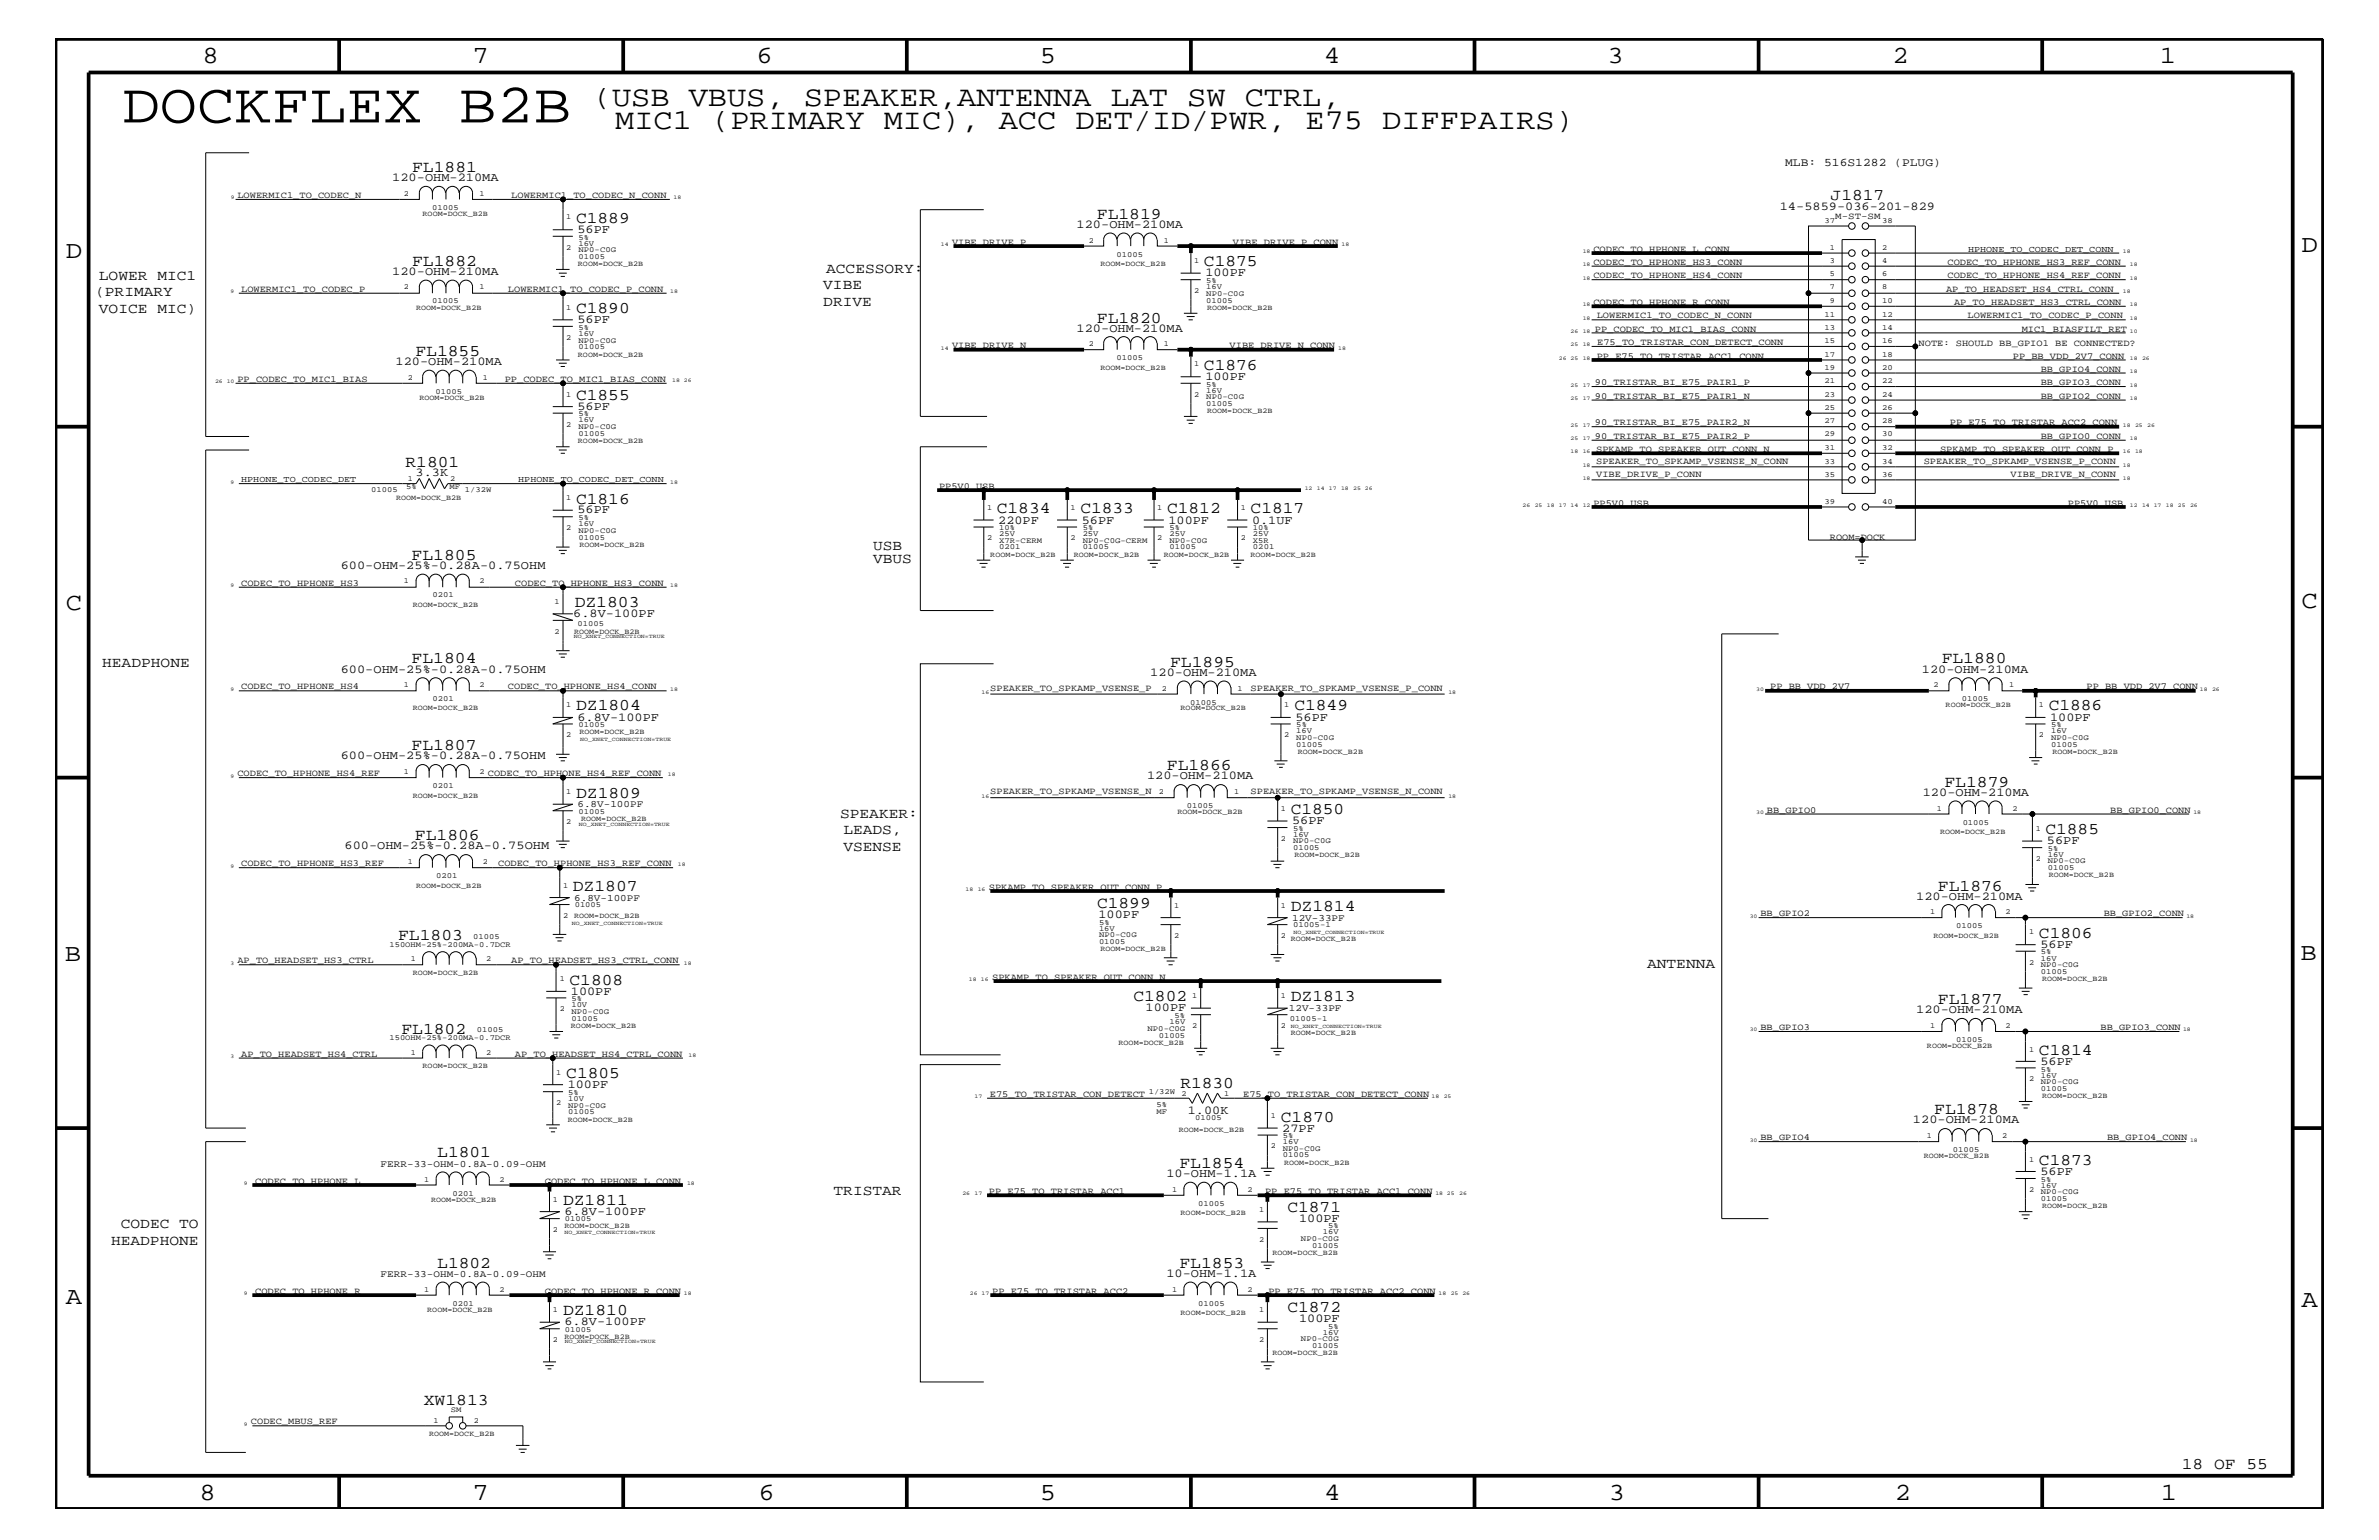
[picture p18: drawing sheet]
<svg xmlns="http://www.w3.org/2000/svg" width="432mm" height="279mm" viewBox="0 0 432 279" stroke-linecap="round" stroke-linejoin="round" font-family="sans-serif">
<defs><g id="words">
<text font-size="10.2" x="22.2" y="22.2">DOCKFLEX B2B</text>
<g font-size="5.2">
<text x="107.6" y="19.2">(USB VBUS, SPEAKER,ANTENNA LAT SW CTRL,</text>
<text x="111.7" y="23.5">MIC1 (PRIMARY MIC), ACC DET/ID/PWR, E75 DIFFPAIRS)</text>
</g>
<g font-size="4.5">
<text x="36.7" y="11.5">8</text>
<text x="85.8" y="11.5">7</text>
<text x="137.3" y="11.5">6</text>
<text x="188.7" y="11.5">5</text>
<text x="240.3" y="11.5">4</text>
<text x="291.8" y="11.5">3</text>
<text x="343.5" y="11.5">2</text>
<text x="392" y="11.5">1</text>
<text x="11.9" y="46.8">D</text>
<text x="417.7" y="45.7">D</text>
<text x="11.9" y="110.6">C</text>
<text x="417.7" y="110.3">C</text>
<text x="11.8" y="174.3">B</text>
<text x="417.6" y="174.2">B</text>
<text x="11.9" y="236.7">A</text>
<text x="417.7" y="237.1">A</text>
<text x="36.2" y="272.1">8</text>
<text x="85.8" y="272.1">7</text>
<text x="137.7" y="272.1">6</text>
<text x="188.7" y="272.1">5</text>
<text x="240.4" y="272.1">4</text>
<text x="292" y="272.1">3</text>
<text x="343.9" y="272.1">2</text>
<text x="392.2" y="272.1">1</text>
</g>
<g font-size="3">
<text x="74.8" y="31.2">FL1881</text>
<text x="104.6" y="40.4">C1889</text>
<text x="199.1" y="39.7">FL1819</text>
<text x="332.3" y="36.4">J1817</text>
<text x="74.8" y="48.2">FL1882</text>
<text x="218.5" y="48.3">C1875</text>
<text x="104.6" y="56.8">C1890</text>
<text x="199.1" y="58.5">FL1820</text>
<text x="75.4" y="64.5">FL1855</text>
<text x="218.5" y="67.1">C1876</text>
<text x="104.6" y="72.6">C1855</text>
<text x="73.6" y="84.7">R1801</text>
<text x="104.6" y="91.4">C1816</text>
<text x="180.9" y="93.2">C1834</text>
<text x="196.1" y="93.2">C1833</text>
<text x="211.8" y="93.2">C1812</text>
<text x="227" y="93.2">C1817</text>
<text x="74.7" y="101.5">FL1805</text>
<text x="104.3" y="110.2">DZ1803</text>
<text x="74.7" y="120.3">FL1804</text>
<text x="212.4" y="120.9">FL1895</text>
<text x="352.4" y="120.3">FL1880</text>
<text x="104.6" y="128.9">DZ1804</text>
<text x="235" y="128.9">C1849</text>
<text x="371.9" y="128.9">C1886</text>
<text x="74.7" y="136.1">FL1807</text>
<text x="211.8" y="139.7">FL1866</text>
<text x="352.9" y="142.8">FL1879</text>
<text x="104.6" y="144.7">DZ1809</text>
<text x="234.3" y="147.7">C1850</text>
<text x="75.3" y="152.4">FL1806</text>
<text x="371.3" y="151.3">C1885</text>
<text x="104" y="161.7">DZ1807</text>
<text x="351.7" y="161.6">FL1876</text>
<text x="199.1" y="164.7">C1899</text>
<text x="234.3" y="165.3">DZ1814</text>
<text x="72.3" y="170.6">FL1803</text>
<text x="370.1" y="170.1">C1806</text>
<text x="103.4" y="178.7">C1808</text>
<text x="205.7" y="181.6">C1802</text>
<text x="234.3" y="181.6">DZ1813</text>
<text x="351.7" y="182.1">FL1877</text>
<text x="72.9" y="187.6">FL1802</text>
<text x="370.1" y="191.4">C1814</text>
<text x="102.8" y="195.6">C1805</text>
<text x="214.2" y="197.4">R1830</text>
<text x="232.5" y="203.5">C1870</text>
<text x="351.1" y="202.1">FL1878</text>
<text x="79.4" y="210">L1801</text>
<text x="214.1" y="211.9">FL1854</text>
<text x="370.1" y="211.4">C1873</text>
<text x="102.2" y="218.6">DZ1811</text>
<text x="233.7" y="219.8">C1871</text>
<text x="79.4" y="230.1">L1802</text>
<text x="214.1" y="230.1">FL1853</text>
<text x="102.2" y="238.6">DZ1810</text>
<text x="233.7" y="238">C1872</text>
<text x="76.9" y="254.9">XW1813</text>
<text x="396" y="266.5">18 OF 55</text>
</g>
<g font-size="2.6">
<text x="17.3" y="53.8">(PRIMARY</text>
<text x="17.9" y="50.7">LOWER MIC1</text>
<text x="149.4" y="52.5">VIBE</text>
<text x="149.9" y="49.6">ACCESSORY:</text>
<text x="17.9" y="56.8">VOICE MIC)</text>
<text x="149.4" y="55.6">DRIVE</text>
<text x="158.5" y="99.9">USB</text>
<text x="158.5" y="102.2">VBUS</text>
<text x="18.5" y="121">HEADPHONE</text>
<text x="152.5" y="148.4">SPEAKER:</text>
<text x="153.1" y="151.3">LEADS,</text>
<text x="153.1" y="154.4">VSENSE</text>
<text x="299" y="175.6">ANTENNA</text>
<text x="151.3" y="216.9">TRISTAR</text>
<text x="20.2" y="225.9">HEADPHONE</text>
<text x="21.9" y="222.9">CODEC TO</text>
</g>
<g font-size="2.2">
<text x="71.2" y="32.9">120-OHM-210MA</text>
<text x="195.4" y="41.4">120-OHM-210MA</text>
<text x="323" y="38">14-5859-036-201-829</text>
<text x="104.8" y="42.3">56PF</text>
<text x="71.2" y="49.9">120-OHM-210MA</text>
<text x="218.8" y="50.2">100PF</text>
<text x="104.8" y="58.6">56PF</text>
<text x="195.4" y="60.2">120-OHM-210MA</text>
<text x="71.8" y="66.2">120-OHM-210MA</text>
<text x="218.8" y="68.9">100PF</text>
<text x="104.8" y="74.4">56PF</text>
<text x="75.4" y="86.4">3.3K</text>
<text x="104.8" y="93.2">56PF</text>
<text x="181.2" y="95">220PF</text>
<text x="196.3" y="95">56PF</text>
<text x="212.1" y="95">100PF</text>
<text x="227.2" y="95">0.1UF</text>
<text x="61.8" y="103.2">600-OHM-25%-0.28A-0.75OHM</text>
<text x="104.1" y="112">6.8V-100PF</text>
<text x="61.8" y="122">600-OHM-25%-0.28A-0.75OHM</text>
<text x="208.8" y="122.6">120-OHM-210MA</text>
<text x="348.8" y="122">120-OHM-210MA</text>
<text x="104.8" y="130.8">6.8V-100PF</text>
<text x="235.1" y="130.8">56PF</text>
<text x="372.1" y="130.8">100PF</text>
<text x="61.8" y="137.8">600-OHM-25%-0.28A-0.75OHM</text>
<text x="208.2" y="141.4">120-OHM-210MA</text>
<text x="234.5" y="149.5">56PF</text>
<text x="349" y="144.5">120-OHM-210MA</text>
<text x="62.5" y="154.1">600-OHM-25%-0.28A-0.75OHM</text>
<text x="371.5" y="153.2">56PF</text>
<text x="199.4" y="166.5">100PF</text>
<text x="347.8" y="163.3">120-OHM-210MA</text>
<text x="370.3" y="172">56PF</text>
<text x="103.6" y="180.5">100PF</text>
<text x="207.9" y="183.5">100PF</text>
<text x="347.8" y="183.8">120-OHM-210MA</text>
<text x="103" y="197.4">100PF</text>
<text x="370.3" y="193.2">56PF</text>
<text x="215.6" y="202.1">1.00K</text>
<text x="347.2" y="203.8">120-OHM-210MA</text>
<text x="232.7" y="205.3">27PF</text>
<text x="211.7" y="213.6">10-OHM-1.1A</text>
<text x="370.3" y="213.2">56PF</text>
<text x="102.4" y="220.4">6.8V-100PF</text>
<text x="235.8" y="221.7">100PF</text>
<text x="211.7" y="231.8">10-OHM-1.1A</text>
<text x="235.8" y="239.9">100PF</text>
<text x="102.4" y="240.5">6.8V-100PF</text>
</g>
<text font-size="2.1" x="324" y="30.2">MLB: 516S1282 (PLUG)</text>
<g font-size="1.8">
<text x="104.8" y="146.5">6.8V-100PF</text>
<text x="104.2" y="163.5">6.8V-100PF</text>
<text x="234.5" y="167.1">12V-33PF</text>
<text x="233.9" y="183.5">12V-33PF</text>
<text x="69.1" y="211.7">FERR-33-OHM-0.8A-0.09-OHM</text>
<text x="69.1" y="231.8">FERR-33-OHM-0.8A-0.09-OHM</text>
</g>
<g font-size="1.7">
<text x="43.1" y="35.9">LOWERMIC1_TO_CODEC_N</text>
<text x="92.8" y="35.9">LOWERMIC1_TO_CODEC_N_CONN</text>
<text x="333.1" y="39.8">M-ST-SM</text>
<text x="172.8" y="44.4">VIBE_DRIVE_P</text>
<text x="223.8" y="44.4">VIBE_DRIVE_P_CONN</text>
<text x="289.2" y="45.7">CODEC_TO_HPHONE_L_CONN</text>
<text x="43.8" y="52.9">LOWERMIC1_TO_CODEC_P</text>
<text x="92.2" y="52.9">LOWERMIC1_TO_CODEC_P_CONN</text>
<text x="289.2" y="48">CODEC_TO_HPHONE_HS3_CONN</text>
<text x="289.2" y="50.5">CODEC_TO_HPHONE_HS4_CONN</text>
<text x="353.2" y="52.9">AP_TO_HEADSET_HS4_CTRL_CONN</text>
<text x="353.5" y="48">CODEC_TO_HPHONE_HS3_REF_CONN</text>
<text x="353.5" y="50.5">CODEC_TO_HPHONE_HS4_REF_CONN</text>
<text x="289.2" y="55.3">CODEC_TO_HPHONE_R_CONN</text>
<text x="289.8" y="57.8">LOWERMIC1_TO_CODEC_N_CONN</text>
<text x="354.7" y="55.3">AP_TO_HEADSET_HS3_CTRL_CONN</text>
<text x="357.1" y="57.8">LOWERMIC1_TO_CODEC_P_CONN</text>
<text x="172.8" y="63.2">VIBE_DRIVE_N</text>
<text x="223.2" y="63.2">VIBE_DRIVE_N_CONN</text>
<text x="289.5" y="60.2">PP_CODEC_TO_MIC1_BIAS_CONN</text>
<text x="289.8" y="65.1">PP_E75_TO_TRISTAR_ACC1_CONN</text>
<text x="289.9" y="62.6">E75_TO_TRISTAR_CON_DETECT_CONN</text>
<text x="348.2" y="62.9">NOTE: SHOULD BB_GPIO1 BE CONNECTED?</text>
<text x="365.3" y="65.1">PP_BB_VDD_2V7_CONN</text>
<text x="366.9" y="60.2">MIC1_BIASFILT_RET</text>
<text x="43.1" y="69.3">PP_CODEC_TO_MIC1_BIAS</text>
<text x="91.6" y="69.3">PP_CODEC_TO_MIC1_BIAS_CONN</text>
<text x="289.5" y="69.9">90_TRISTAR_BI_E75_PAIR1_P</text>
<text x="370.4" y="69.9">BB_GPIO3_CONN</text>
<text x="370.4" y="67.5">BB_GPIO4_CONN</text>
<text x="289.5" y="72.3">90_TRISTAR_BI_E75_PAIR1_N</text>
<text x="289.5" y="77.2">90_TRISTAR_BI_E75_PAIR2_N</text>
<text x="353.9" y="77.2">PP_E75_TO_TRISTAR_ACC2_CONN</text>
<text x="370.4" y="72.3">BB_GPIO2_CONN</text>
<text x="289.5" y="79.6">90_TRISTAR_BI_E75_PAIR2_P</text>
<text x="289.7" y="82">SPKAMP_TO_SPEAKER_OUT_CONN_N</text>
<text x="352.1" y="82">SPKAMP_TO_SPEAKER_OUT_CONN_P</text>
<text x="370.4" y="79.6">BB_GPIO0_CONN</text>
<text x="170.4" y="88.7">PP5V0_USB</text>
<text x="289.7" y="84.1">SPEAKER_TO_SPKAMP_VSENSE_N_CONN</text>
<text x="289.7" y="86.6">VIBE_DRIVE_P_CONN</text>
<text x="349.2" y="84.1">SPEAKER_TO_SPKAMP_VSENSE_P_CONN</text>
<text x="364.9" y="86.6">VIBE_DRIVE_N_CONN</text>
<text x="289.2" y="91.7">PP5V0_USB</text>
<text x="375.3" y="91.7">PP5V0_USB</text>
<text x="332.1" y="98">ROOM=DOCK</text>
<text x="43.8" y="106.3">CODEC_TO_HPHONE_HS3</text>
<text x="93.5" y="106.3">CODEC_TO_HPHONE_HS3_CONN</text>
<text x="43.8" y="125.1">CODEC_TO_HPHONE_HS4</text>
<text x="92.2" y="125.1">CODEC_TO_HPHONE_HS4_CONN</text>
<text x="179.7" y="125.3">SPEAKER_TO_SPKAMP_VSENSE_P</text>
<text x="227" y="125.3">SPEAKER_TO_SPKAMP_VSENSE_P_CONN</text>
<text x="321.3" y="125.1">PP_BB_VDD_2V7</text>
<text x="378.7" y="125.1">PP_BB_VDD_2V7_CONN</text>
<text x="43.1" y="140.8">CODEC_TO_HPHONE_HS4_REF</text>
<text x="88.6" y="140.8">CODEC_TO_HPHONE_HS4_REF_CONN</text>
<text x="179.7" y="144.1">SPEAKER_TO_SPKAMP_VSENSE_N</text>
<text x="227" y="144.1">SPEAKER_TO_SPKAMP_VSENSE_N_CONN</text>
<text x="320.7" y="147.5">BB_GPIO0</text>
<text x="383" y="147.5">BB_GPIO0_CONN</text>
<text x="43.8" y="157.2">CODEC_TO_HPHONE_HS3_REF</text>
<text x="90.4" y="157.2">CODEC_TO_HPHONE_HS3_REF_CONN</text>
<text x="179.5" y="161.4">SPKAMP_TO_SPEAKER_OUT_CONN_P</text>
<text x="319.5" y="166.2">BB_GPIO2</text>
<text x="381.8" y="166.2">BB_GPIO2_CONN</text>
<text x="43.1" y="174.8">AP_TO_HEADSET_HS3_CTRL</text>
<text x="92.8" y="174.8">AP_TO_HEADSET_HS3_CTRL_CONN</text>
<text x="180.1" y="177.7">SPKAMP_TO_SPEAKER_OUT_CONN_N</text>
<text x="43.8" y="191.7">AP_TO_HEADSET_HS4_CTRL</text>
<text x="93.5" y="191.7">AP_TO_HEADSET_HS4_CTRL_CONN</text>
<text x="319.5" y="186.9">BB_GPIO3</text>
<text x="381.3" y="186.9">BB_GPIO3_CONN</text>
<text x="179.7" y="199">E75_TO_TRISTAR_CON_DETECT</text>
<text x="225.6" y="199">E75_TO_TRISTAR_CON_DETECT_CONN</text>
<text x="319.5" y="206.9">BB_GPIO4</text>
<text x="382.4" y="206.9">BB_GPIO4_CONN</text>
<text x="46.3" y="214.7">CODEC_TO_HPHONE_L</text>
<text x="98.9" y="214.7">CODEC_TO_HPHONE_L_CONN</text>
<text x="179.5" y="216.6">PP_E75_TO_TRISTAR_ACC1</text>
<text x="229.6" y="216.6">PP_E75_TO_TRISTAR_ACC1_CONN</text>
<text x="46.3" y="234.7">CODEC_TO_HPHONE_R</text>
<text x="98.9" y="234.7">CODEC_TO_HPHONE_R_CONN</text>
<text x="180.1" y="234.7">PP_E75_TO_TRISTAR_ACC2</text>
<text x="230.2" y="234.7">PP_E75_TO_TRISTAR_ACC2_CONN</text>
<text x="45.6" y="258.4">CODEC_MBUS_REF</text>
</g>
<g font-size="1.6">
<text x="357.2" y="45.7">HPHONE_TO_CODEC_DET_CONN</text>
<text x="43.8" y="87.5">HPHONE_TO_CODEC_DET</text>
<text x="94.1" y="87.5">HPHONE_TO_CODEC_DET_CONN</text>
</g>
<g font-size="1.4">
<text x="73.3" y="35.6">2</text>
<text x="87" y="35.6">1</text>
<text x="76.7" y="39.2">ROOM=DOCK_B2B</text>
<text x="78.4" y="38.1">01005</text>
<text x="102.8" y="39.8">1</text>
<text x="331.1" y="40.4">37</text>
<text x="341.6" y="40.4">38</text>
<text x="102.8" y="45.3">2</text>
<text x="105" y="47">01005</text>
<text x="105" y="44.6">16V</text>
<text x="105" y="45.7">NP0-C0G</text>
<text x="105" y="43.5">5%</text>
<text x="197.6" y="44.1">2</text>
<text x="202.6" y="46.6">01005</text>
<text x="211.2" y="44.1">1</text>
<text x="216.7" y="47.7">1</text>
<text x="332.1" y="47.7">3</text>
<text x="332.1" y="45.3">1</text>
<text x="341.6" y="45.3">2</text>
<text x="341.6" y="47.7">4</text>
<text x="73.3" y="52.5">2</text>
<text x="87" y="52.5">1</text>
<text x="104.9" y="48.3">ROOM=DOCK_B2B</text>
<text x="199.7" y="48.3">ROOM=DOCK_B2B</text>
<text x="216.7" y="53.2">2</text>
<text x="218.9" y="52.4">16V</text>
<text x="218.9" y="53.6">NP0-C0G</text>
<text x="218.9" y="51.3">5%</text>
<text x="332.1" y="52.5">7</text>
<text x="332.1" y="50.2">5</text>
<text x="341.6" y="52.5">8</text>
<text x="341.6" y="50.2">6</text>
<text x="75.5" y="56.2">ROOM=DOCK_B2B</text>
<text x="78.4" y="55.1">01005</text>
<text x="102.8" y="56.2">1</text>
<text x="105" y="59.8">5%</text>
<text x="218.9" y="54.9">01005</text>
<text x="219.1" y="56.2">ROOM=DOCK_B2B</text>
<text x="331.1" y="57.4">11</text>
<text x="331.1" y="59.8">13</text>
<text x="332.1" y="55">9</text>
<text x="341.6" y="55">10</text>
<text x="341.6" y="57.4">12</text>
<text x="341.6" y="59.8">14</text>
<text x="102.8" y="61.7">2</text>
<text x="104.9" y="64.7">ROOM=DOCK_B2B</text>
<text x="105" y="63.4">01005</text>
<text x="105" y="62.2">NP0-C0G</text>
<text x="105" y="60.9">16V</text>
<text x="197.6" y="62.9">2</text>
<text x="202.6" y="65.4">01005</text>
<text x="211.2" y="62.9">1</text>
<text x="331.1" y="62.3">15</text>
<text x="331.1" y="64.7">17</text>
<text x="341.6" y="64.7">18</text>
<text x="341.6" y="62.3">16</text>
<text x="74" y="68.9">2</text>
<text x="79" y="71.5">01005</text>
<text x="87.6" y="68.9">1</text>
<text x="102.8" y="72">1</text>
<text x="199.7" y="67.1">ROOM=DOCK_B2B</text>
<text x="216.7" y="72">2</text>
<text x="216.7" y="66.5">1</text>
<text x="218.9" y="71.2">16V</text>
<text x="218.9" y="70.1">5%</text>
<text x="331.1" y="67.1">19</text>
<text x="331.1" y="69.5">21</text>
<text x="331.1" y="72">23</text>
<text x="341.6" y="72">24</text>
<text x="341.6" y="69.5">22</text>
<text x="341.6" y="67.1">20</text>
<text x="76.1" y="72.6">ROOM=DOCK_B2B</text>
<text x="102.8" y="77.4">2</text>
<text x="105" y="77.9">NP0-C0G</text>
<text x="105" y="76.7">16V</text>
<text x="105" y="75.6">5%</text>
<text x="218.9" y="72.4">NP0-C0G</text>
<text x="218.9" y="73.7">01005</text>
<text x="219.1" y="75">ROOM=DOCK_B2B</text>
<text x="331.1" y="74.4">25</text>
<text x="331.1" y="76.8">27</text>
<text x="341.6" y="74.4">26</text>
<text x="341.6" y="76.8">28</text>
<text x="104.9" y="80.5">ROOM=DOCK_B2B</text>
<text x="105" y="79.1">01005</text>
<text x="331.1" y="81.6">31</text>
<text x="331.1" y="79.2">29</text>
<text x="341.6" y="79.2">30</text>
<text x="341.6" y="81.6">32</text>
<text x="67.4" y="89.3">01005</text>
<text x="73.7" y="88.7">5%</text>
<text x="74" y="87.3">1</text>
<text x="81.6" y="88.7">MF</text>
<text x="81.7" y="87.3">2</text>
<text x="84.4" y="89.3">1/32W</text>
<text x="331.1" y="86.5">35</text>
<text x="331.1" y="84.1">33</text>
<text x="341.6" y="86.5">36</text>
<text x="341.6" y="84.1">34</text>
<text x="71.9" y="90.7">ROOM=DOCK_B2B</text>
<text x="102.8" y="90.7">1</text>
<text x="105" y="95.4">16V</text>
<text x="105" y="94.3">5%</text>
<text x="179.2" y="92.6">1</text>
<text x="194.3" y="92.6">1</text>
<text x="210.1" y="92.6">1</text>
<text x="225.2" y="92.6">1</text>
<text x="331.1" y="91.4">39</text>
<text x="341.6" y="91.4">40</text>
<text x="102.8" y="96.2">2</text>
<text x="105" y="97.9">01005</text>
<text x="105" y="96.7">NP0-C0G</text>
<text x="105.2" y="99.3">ROOM=DOCK_B2B</text>
<text x="179.2" y="98">2</text>
<text x="179.7" y="101">ROOM=DOCK_B2B</text>
<text x="181.4" y="99.7">0201</text>
<text x="181.4" y="98.5">X7R-CERM</text>
<text x="181.4" y="96.2">10%</text>
<text x="181.4" y="97.3">25V</text>
<text x="194.3" y="98">2</text>
<text x="194.9" y="101">ROOM=DOCK_B2B</text>
<text x="196.5" y="99.7">01005</text>
<text x="196.5" y="97.3">25V</text>
<text x="196.5" y="96.2">5%</text>
<text x="196.5" y="98.5">NP0-C0G-CERM</text>
<text x="210.1" y="98">2</text>
<text x="211.2" y="101">ROOM=DOCK_B2B</text>
<text x="212.3" y="97.3">25V</text>
<text x="212.3" y="98.5">NP0-C0G</text>
<text x="212.3" y="96.2">5%</text>
<text x="212.3" y="99.7">01005</text>
<text x="225.2" y="98">2</text>
<text x="227" y="101">ROOM=DOCK_B2B</text>
<text x="227.4" y="99.7">0201</text>
<text x="227.4" y="96.2">10%</text>
<text x="227.4" y="98.5">X5R</text>
<text x="227.4" y="97.3">25V</text>
<text x="73.3" y="105.9">1</text>
<text x="87" y="105.9">2</text>
<text x="74.9" y="110.2">ROOM=DOCK_B2B</text>
<text x="78.5" y="108.4">0201</text>
<text x="100.7" y="109.5">1</text>
<text x="104.8" y="113.7">01005</text>
<text x="100.7" y="115">2</text>
<text x="104.2" y="115">ROOM=DOCK_B2B</text>
<text x="73.3" y="124.7">1</text>
<text x="87" y="124.7">2</text>
<text x="210.9" y="125.3">2</text>
<text x="224.6" y="125.3">1</text>
<text x="350.9" y="124.7">2</text>
<text x="364.7" y="124.7">1</text>
<text x="74.9" y="128.9">ROOM=DOCK_B2B</text>
<text x="78.5" y="127.2">0201</text>
<text x="102.8" y="128.3">1</text>
<text x="105" y="131.9">01005</text>
<text x="214.3" y="128.9">ROOM=DOCK_B2B</text>
<text x="216" y="127.9">01005</text>
<text x="233.1" y="128.3">1</text>
<text x="235.3" y="131.9">5%</text>
<text x="353.1" y="128.3">ROOM=DOCK_B2B</text>
<text x="356.1" y="127.2">01005</text>
<text x="370.1" y="128.3">1</text>
<text x="372.3" y="131.9">5%</text>
<text x="102.8" y="133.8">2</text>
<text x="105.2" y="133.2">ROOM=DOCK_B2B</text>
<text x="233.1" y="133.8">2</text>
<text x="235.3" y="134.2">NP0-C0G</text>
<text x="235.3" y="135.5">01005</text>
<text x="235.3" y="133">16V</text>
<text x="235.5" y="136.8">ROOM=DOCK_B2B</text>
<text x="370.1" y="133.8">2</text>
<text x="372.3" y="133">16V</text>
<text x="372.3" y="134.2">NP0-C0G</text>
<text x="372.3" y="135.5">01005</text>
<text x="372.5" y="136.8">ROOM=DOCK_B2B</text>
<text x="73.3" y="140.4">1</text>
<text x="78.5" y="143">0201</text>
<text x="87" y="140.4">2</text>
<text x="74.9" y="144.7">ROOM=DOCK_B2B</text>
<text x="102.8" y="144">1</text>
<text x="102.8" y="149.5">2</text>
<text x="105" y="147.6">01005</text>
<text x="105.5" y="149">ROOM=DOCK_B2B</text>
<text x="210.3" y="144">2</text>
<text x="213.7" y="147.7">ROOM=DOCK_B2B</text>
<text x="215.4" y="146.7">01005</text>
<text x="224" y="144">1</text>
<text x="232.5" y="147.1">1</text>
<text x="351.5" y="147.1">1</text>
<text x="356.2" y="149.6">01005</text>
<text x="365.3" y="147.1">2</text>
<text x="232.5" y="152.6">2</text>
<text x="234.7" y="153">NP0-C0G</text>
<text x="234.7" y="150.7">5%</text>
<text x="234.7" y="154.3">01005</text>
<text x="234.7" y="151.8">16V</text>
<text x="235" y="155.6">ROOM=DOCK_B2B</text>
<text x="352.1" y="151.3">ROOM=DOCK_B2B</text>
<text x="369.5" y="150.7">1</text>
<text x="371.7" y="155.5">16V</text>
<text x="371.7" y="154.4">5%</text>
<text x="74" y="156.8">1</text>
<text x="75.5" y="161.1">ROOM=DOCK_B2B</text>
<text x="79.2" y="159.4">0201</text>
<text x="87.6" y="156.8">2</text>
<text x="102.2" y="161.1">1</text>
<text x="369.5" y="156.2">2</text>
<text x="371.7" y="156.7">NP0-C0G</text>
<text x="371.7" y="157.9">01005</text>
<text x="371.9" y="159.2">ROOM=DOCK_B2B</text>
<text x="102.2" y="166.5">2</text>
<text x="104.2" y="166.5">ROOM=DOCK_B2B</text>
<text x="104.3" y="164.5">01005</text>
<text x="199.5" y="167.8">5%</text>
<text x="213.1" y="164.7">1</text>
<text x="232.5" y="164.7">1</text>
<text x="350.4" y="165.9">1</text>
<text x="364" y="165.9">2</text>
<text x="70.7" y="171.7">150OHM-25%-200MA-0.7DCR</text>
<text x="85.9" y="170.3">01005</text>
<text x="199.5" y="168.9">16V</text>
<text x="199.5" y="170">NP0-C0G</text>
<text x="199.5" y="171.2">01005</text>
<text x="199.7" y="172.6">ROOM=DOCK_B2B</text>
<text x="213.1" y="170.1">2</text>
<text x="232.5" y="170.1">2</text>
<text x="234.3" y="170.7">ROOM=DOCK_B2B</text>
<text x="234.7" y="168.2">01005-1</text>
<text x="350.9" y="170.1">ROOM=DOCK_B2B</text>
<text x="355" y="168.4">01005</text>
<text x="368.3" y="169.5">1</text>
<text x="370.4" y="173.2">5%</text>
<text x="74.6" y="174.4">1</text>
<text x="74.9" y="176.8">ROOM=DOCK_B2B</text>
<text x="88.2" y="174.4">2</text>
<text x="101.6" y="178">1</text>
<text x="368.3" y="175">2</text>
<text x="370.4" y="174.3">16V</text>
<text x="370.4" y="175.5">NP0-C0G</text>
<text x="370.4" y="176.7">01005</text>
<text x="370.7" y="178">ROOM=DOCK_B2B</text>
<text x="101.6" y="183.5">2</text>
<text x="103.7" y="182.7">10V</text>
<text x="103.7" y="184">NP0-C0G</text>
<text x="103.7" y="181.6">5%</text>
<text x="103.7" y="185.2">01005</text>
<text x="212.3" y="185.8">16V</text>
<text x="213.2" y="184.7">5%</text>
<text x="216.4" y="181">1</text>
<text x="232.5" y="181">1</text>
<text x="234.1" y="185.2">01005-1</text>
<text x="70.7" y="188.7">150OHM-25%-200MA-0.7DCR</text>
<text x="74.6" y="191.4">1</text>
<text x="86.6" y="187.2">01005</text>
<text x="88.2" y="191.4">2</text>
<text x="103.6" y="186.5">ROOM=DOCK_B2B</text>
<text x="203" y="189.5">ROOM=DOCK_B2B</text>
<text x="208.3" y="187">NP0-C0G</text>
<text x="210.3" y="188.2">01005</text>
<text x="216.4" y="186.5">2</text>
<text x="232.5" y="186.5">2</text>
<text x="234.3" y="187.7">ROOM=DOCK_B2B</text>
<text x="349.8" y="190.2">ROOM=DOCK_B2B</text>
<text x="350.4" y="186.5">1</text>
<text x="355" y="189.1">01005</text>
<text x="364" y="186.5">2</text>
<text x="368.3" y="190.8">1</text>
<text x="76.7" y="193.7">ROOM=DOCK_B2B</text>
<text x="100.9" y="195">1</text>
<text x="368.3" y="196.2">2</text>
<text x="370.4" y="195.5">16V</text>
<text x="370.4" y="196.7">NP0-C0G</text>
<text x="370.4" y="194.4">5%</text>
<text x="370.4" y="197.9">01005</text>
<text x="100.9" y="200.4">2</text>
<text x="103" y="203.5">ROOM=DOCK_B2B</text>
<text x="103.1" y="199.8">10V</text>
<text x="103.1" y="202.1">01005</text>
<text x="103.1" y="200.9">NP0-C0G</text>
<text x="103.1" y="198.7">5%</text>
<text x="208.5" y="198.4">1/32W</text>
<text x="209.9" y="202">MF</text>
<text x="209.9" y="200.9">5%</text>
<text x="214.5" y="198.9">2</text>
<text x="217" y="203.2">01005</text>
<text x="222.2" y="198.9">1</text>
<text x="230.6" y="202.9">1</text>
<text x="370.7" y="199.2">ROOM=DOCK_B2B</text>
<text x="214" y="205.3">ROOM=DOCK_B2B</text>
<text x="230.6" y="208.3">2</text>
<text x="232.8" y="208.8">NP0-C0G</text>
<text x="232.8" y="207.6">16V</text>
<text x="232.8" y="206.5">5%</text>
<text x="349.8" y="206.5">1</text>
<text x="354.5" y="209.1">01005</text>
<text x="363.4" y="206.5">2</text>
<text x="77" y="214.4">1</text>
<text x="90.7" y="214.4">2</text>
<text x="232.8" y="210">01005</text>
<text x="233.1" y="211.4">ROOM=DOCK_B2B</text>
<text x="349.2" y="210.2">ROOM=DOCK_B2B</text>
<text x="368.3" y="210.8">1</text>
<text x="370.4" y="215.5">16V</text>
<text x="370.4" y="214.4">5%</text>
<text x="78.2" y="218">ROOM=DOCK_B2B</text>
<text x="82.1" y="216.9">0201</text>
<text x="100.3" y="218">1</text>
<text x="102.5" y="221.5">01005</text>
<text x="212.8" y="216.2">1</text>
<text x="214.3" y="220.4">ROOM=DOCK_B2B</text>
<text x="217.5" y="218.7">01005</text>
<text x="226.4" y="216.2">2</text>
<text x="228.5" y="219.8">1</text>
<text x="368.3" y="216.2">2</text>
<text x="370.4" y="216.7">NP0-C0G</text>
<text x="370.4" y="217.9">01005</text>
<text x="370.7" y="219.2">ROOM=DOCK_B2B</text>
<text x="100.3" y="223.5">2</text>
<text x="102.4" y="222.9">ROOM=DOCK_B2B</text>
<text x="228.5" y="225.3">2</text>
<text x="231" y="227.7">ROOM=DOCK_B2B</text>
<text x="236.1" y="225.2">NP0-C0G</text>
<text x="238.2" y="226.4">01005</text>
<text x="240.1" y="224">16V</text>
<text x="241" y="222.9">5%</text>
<text x="77" y="234.4">1</text>
<text x="77.6" y="238">ROOM=DOCK_B2B</text>
<text x="82.1" y="236.9">0201</text>
<text x="90.7" y="234.4">2</text>
<text x="100.3" y="238">1</text>
<text x="212.8" y="234.4">1</text>
<text x="214.3" y="238.6">ROOM=DOCK_B2B</text>
<text x="217.5" y="236.9">01005</text>
<text x="226.4" y="234.4">2</text>
<text x="228.5" y="238">1</text>
<text x="100.3" y="243.5">2</text>
<text x="102.4" y="242.9">ROOM=DOCK_B2B</text>
<text x="102.5" y="241.6">01005</text>
<text x="228.5" y="243.5">2</text>
<text x="231" y="245.9">ROOM=DOCK_B2B</text>
<text x="236.1" y="243.4">NP0-C0G</text>
<text x="238.2" y="244.5">01005</text>
<text x="240.1" y="242.2">16V</text>
<text x="241" y="241.1">5%</text>
<text x="81.8" y="256.2">SM</text>
<text x="77.9" y="260.5">ROOM=DOCK_B2B</text>
<text x="78.7" y="258.3">1</text>
<text x="86" y="258.3">2</text>
</g>
<g font-size="1">
<text x="41.9" y="36.2">9</text>
<text x="122.3" y="36.2">18</text>
<text x="170.8" y="44.6">14</text>
<text x="243.5" y="44.6">18</text>
<text x="287.3" y="45.9">18</text>
<text x="385.3" y="45.9">18</text>
<text x="41.8" y="53.2">9</text>
<text x="121.7" y="53.2">18</text>
<text x="287.3" y="48.3">18</text>
<text x="287.3" y="50.7">18</text>
<text x="385.3" y="53.2">18</text>
<text x="386.6" y="50.7">18</text>
<text x="386.6" y="48.3">18</text>
<text x="287.3" y="55.6">18</text>
<text x="287.3" y="58">18</text>
<text x="386.6" y="55.6">18</text>
<text x="386.6" y="58">18</text>
<text x="170.8" y="63.4">14</text>
<text x="242.9" y="63.4">18</text>
<text x="283" y="65.3">26 25</text>
<text x="285.1" y="60.4">26</text>
<text x="285.1" y="62.9">25</text>
<text x="287.3" y="60.4">18</text>
<text x="287.3" y="62.9">18</text>
<text x="287.3" y="65.3">18</text>
<text x="386.6" y="65.3">18</text>
<text x="386.6" y="60.4">10</text>
<text x="388.8" y="65.3">26</text>
<text x="39" y="69.5">26 10</text>
<text x="122" y="69.3">18 26</text>
<text x="285.1" y="70.1">25</text>
<text x="287.3" y="70.1">17</text>
<text x="386.6" y="67.7">18</text>
<text x="386.6" y="70.1">18</text>
<text x="285.1" y="72.6">25</text>
<text x="285.1" y="77.4">25</text>
<text x="287.3" y="72.6">17</text>
<text x="287.3" y="77.4">17</text>
<text x="385.3" y="77.4">18</text>
<text x="386.6" y="72.6">18</text>
<text x="387.5" y="77.4">25</text>
<text x="389.7" y="77.4">26</text>
<text x="285.1" y="79.9">25</text>
<text x="285.1" y="82.2">18</text>
<text x="287.3" y="79.9">17</text>
<text x="287.3" y="82.2">16</text>
<text x="385.3" y="82.2">16</text>
<text x="386.6" y="79.9">18</text>
<text x="387.5" y="82.2">18</text>
<text x="41.8" y="87.7">9</text>
<text x="121.7" y="87.7">18</text>
<text x="236.8" y="88.9">12</text>
<text x="239" y="88.9">14</text>
<text x="241.2" y="88.9">17</text>
<text x="243.4" y="88.9">18</text>
<text x="245.6" y="88.9">25 26</text>
<text x="287.3" y="87.1">18</text>
<text x="287.3" y="84.7">18</text>
<text x="385.3" y="87.1">18</text>
<text x="385.3" y="84.7">18</text>
<text x="276.4" y="92">26</text>
<text x="278.6" y="92">25</text>
<text x="280.8" y="92">18</text>
<text x="283" y="92">17 14</text>
<text x="287.3" y="92">12</text>
<text x="386.6" y="92">12</text>
<text x="388.8" y="92">14 17</text>
<text x="393.1" y="92">18</text>
<text x="395.3" y="92">25</text>
<text x="397.5" y="92">26</text>
<text x="41.8" y="106.5">9</text>
<text x="121.7" y="106.5">18</text>
<text x="104.1" y="115.7">NO_XNET_CONNECTION=TRUE</text>
<text x="41.8" y="125.3">9</text>
<text x="121.7" y="125.3">18</text>
<text x="178.1" y="125.9">16</text>
<text x="262.9" y="125.9">18</text>
<text x="318.8" y="125.3">30</text>
<text x="399.3" y="125.3">18</text>
<text x="401.5" y="125.3">26</text>
<text x="105.3" y="134.4">NO_XNET_CONNECTION=TRUE</text>
<text x="41.8" y="141.1">9</text>
<text x="121.2" y="140.8">18</text>
<text x="105.1" y="149.9">NO_XNET_CONNECTION=TRUE</text>
<text x="178.1" y="144.7">16</text>
<text x="262.9" y="144.7">18</text>
<text x="318.8" y="147.7">30</text>
<text x="398.1" y="147.7">18</text>
<text x="41.8" y="157.4">9</text>
<text x="123" y="157.2">18</text>
<text x="175.3" y="161.7">18</text>
<text x="177.5" y="161.7">16</text>
<text x="103.8" y="167.8">NO_XNET_CONNECTION=TRUE</text>
<text x="317.6" y="166.5">30</text>
<text x="396.8" y="166.5">18</text>
<text x="234.8" y="169.5">NO_XNET_CONNECTION=TRUE</text>
<text x="41.8" y="175">3</text>
<text x="124.1" y="175">18</text>
<text x="175.9" y="178">18</text>
<text x="178.1" y="178">16</text>
<text x="41.8" y="192">3</text>
<text x="125" y="191.7">18</text>
<text x="234.3" y="186.5">NO_XNET_CONNECTION=TRUE</text>
<text x="317.6" y="187.1">30</text>
<text x="396.2" y="187.1">18</text>
<text x="176.9" y="199.2">17</text>
<text x="259.8" y="199.2">18</text>
<text x="262" y="199.2">25</text>
<text x="317.6" y="207.1">30</text>
<text x="397.5" y="207.1">18</text>
<text x="44.3" y="215">9</text>
<text x="124.7" y="215">18</text>
<text x="174.7" y="216.9">26</text>
<text x="176.9" y="216.9">17</text>
<text x="260.5" y="216.9">18 25</text>
<text x="264.8" y="216.9">26</text>
<text x="102.4" y="223.8">NO_XNET_CONNECTION=TRUE</text>
<text x="44.3" y="235">9</text>
<text x="124.1" y="235">18</text>
<text x="176" y="235">26 17</text>
<text x="261.1" y="235">18</text>
<text x="263.3" y="235">25 26</text>
<text x="102.5" y="243.6">NO_XNET_CONNECTION=TRUE</text>
<text x="44.3" y="258.7">9</text>
</g>
</g></defs>
<g fill="none" stroke="#000" stroke-width=".18">
<path d="M45.2 27.7h-7.9v51.5h7.9M78.5 35a1.19 1.19 0 0 1 1.2-1.2 1.19 1.19 0 0 1 1.2 1.2M78.5 35a1.19 1.19 0 0 0-1.2-1.2 1.19 1.19 0 0 0-1.2 1.2v1.2h-33.3M78.5 35v1.2M83.3 35a1.19 1.19 0 0 0-1.2-1.2 1.19 1.19 0 0 0-1.2 1.2v1.2M83.4 36.2v-1.2a1.19 1.19 0 0 1 1.2-1.2 1.19 1.19 0 0 1 1.2 1.2v1.2h35.8M102.2 36.2v5.5M178.6 38h-11.6v37.6h12.2M76.1 52a1.19 1.19 0 0 1 1.2-1.2 1.19 1.19 0 0 1 1.2 1.2 1.19 1.19 0 0 1 1.2-1.2 1.19 1.19 0 0 1 1.2 1.2M76.1 51.9v1.3h-32.8M78.5 51.9v1.3M80.9 52a1.19 1.19 0 0 1 1.2-1.2 1.19 1.19 0 0 1 1.2 1.2"/>
<path d="M80.9 51.9v1.3M83.4 52a1.19 1.19 0 0 1 1.2-1.2 1.19 1.19 0 0 1 1.2 1.2M83.4 51.9v1.3M85.8 51.9v1.3h35.2M100.3 42.9h3.7M100.3 41.7h3.7M100.3 59.2h3.7M100.3 58h3.7M100.9 48.9h2.5M101.4 49.6h1.5M101.8 50.2h.7M102.2 42.9v6"/>
<path d="M102.2 53.2v4.8M102.2 59.2v6.1M202.7 43.5a1.19 1.19 0 0 0-1.2-1.2 1.19 1.19 0 0 0-1.2 1.2v1.1h-3.5M205.1 43.5a1.19 1.19 0 0 0-1.1-1.2 1.19 1.19 0 0 0-1.2 1.2v1.1M207.6 43.5a1.19 1.19 0 0 0-1.2-1.2 1.19 1.19 0 0 0-1.2 1.2v1.1M207.6 43.5a1.19 1.19 0 0 1 1.2-1.2 1.19 1.19 0 0 1 1.2 1.2M207.6 43.5v1.1M210.1 43.5v1.1h3.6M214.3 49.6h3.6M214.3 50.7h3.6M214.9 56.8h2.4M215.4 57.4h1.4"/>
<path d="M215.7 58h.8M216.2 45.9v3.7M216.2 50.7v6.1M288.9 58h46.6M288.9 50.7h46.6M288.9 48.3h46.6M330.7 55.6h4.8M330.7 45.9h4.8M334.3 43.5h6.1v46h-6.1zM335.5 53.2h-7.2v14.5M335.5 41h-7.2v12.2M339.2 58h46.6"/>
<path d="M339.2 50.7h46.6M339.2 55.6h46.6M339.2 48.3h46.6M339.2 53.2h45.4M339.2 45.9h45.4M339.2 41h8.4v21.9M79.1 68.4a1.19 1.19 0 0 0-1.2-1.2 1.19 1.19 0 0 0-1.2 1.2v1.1h-33.9M81.5 68.4a1.19 1.19 0 0 1 1.2-1.2 1.19 1.19 0 0 1 1.2 1.2M81.5 68.4a1.19 1.19 0 0 0-1.2-1.2 1.19 1.19 0 0 0-1.1 1.2v1.1M81.5 68.4v1.1M86.4 68.4a1.19 1.19 0 0 0-1.2-1.2 1.19 1.19 0 0 0-1.2 1.2v1.1M86.4 68.4v1.1h34.6"/>
<path d="M100.3 75h3.7M100.3 73.8h3.7M100.9 65.3h2.5M101.4 65.9h1.5M101.8 66.5h.7M102.2 69.5v4.3M102.2 75v6.1M202.7 62.3a1.19 1.19 0 0 0-1.2-1.2 1.19 1.19 0 0 0-1.2 1.2v1.1h-3.5M205.1 62.3a1.19 1.19 0 0 0-1.1-1.2 1.19 1.19 0 0 0-1.2 1.2v1.1M207.6 62.3a1.19 1.19 0 0 0-1.2-1.2 1.19 1.19 0 0 0-1.2 1.2v1.1M207.6 62.3a1.19 1.19 0 0 1 1.2-1.2 1.19 1.19 0 0 1 1.2 1.2M207.6 62.3v1.1"/>
<path d="M210.1 62.3v1.1h3.6M214.3 69.5h3.6M214.3 68.4h3.6M214.9 75.6h2.4M215.4 76.2h1.4M215.7 76.8h.8M216.2 64.7v3.7M216.2 69.5v6.1M288.9 60.4h46.6M288.9 77.4h46.6M288.9 79.9h46.6M288.9 72.6h46.6"/>
<path d="M288.9 70.1h46.6M288.9 62.9h46.6M330.7 65.3h4.8M335.5 75h-7.2v23h9.7v3M335.5 67.7h-7.2v7.3M339.2 75h8.4v23h-9.6M339.2 62.9h8.4v12.1M339.2 65.3h46.6M339.2 60.4h46.6M339.2 77.4h4.8M339.2 79.9h46.6M339.2 72.6h46.6"/>
<path d="M339.2 70.1h46.6M339.2 67.7h46.6M43.3 87.7h32.2l.6-.9 .9 1.9 .9-1.9 .9 1.9 1-1.9 .9 1.9 .6-1h39.7M45.2 81.6h-7.9v123.1h7.3M100.3 93.8h3.7M100.3 92.6h3.7M100.9 81.1h2.5M100.9 99.3h2.5M101.4 81.6h1.5M101.4 99.9h1.5M101.8 82.2h.7M102.2 87.7v4.9"/>
<path d="M102.2 93.8v5.5M176.7 95.6h3.6M176.7 94.3h3.6M178.6 90.7v3.6M178.6 95.6v6M179.2 81.1h-12.2v29.7h13.3M191.9 95.6h3.6M191.9 94.3h3.6M193.7 90.7v3.6M193.7 95.6v6M207.6 95.6h3.6M207.6 94.3h3.6"/>
<path d="M209.5 90.7v3.6M209.5 95.6v6M222.8 95.6h3.6M222.8 94.3h3.6M224.6 90.7v3.6M224.6 95.6v6M288.9 87.1h46.6M288.9 84.7h46.6M330.7 82.2h4.8M330.7 92h4.8M339.2 82.2h4.8M339.2 92h4.8"/>
<path d="M339.2 87.1h45.4M339.2 84.7h45.4M75.5 105.3v1.2h-32.2M75.5 105.4a1.19 1.19 0 0 1 1.2-1.2 1.19 1.19 0 0 1 1.2 1.2 1.19 1.19 0 0 1 1.2-1.2 1.19 1.19 0 0 1 1.2 1.2M77.9 105.3v1.2M80.3 105.4a1.19 1.19 0 0 1 1.2-1.2 1.19 1.19 0 0 1 1.2 1.2M80.3 105.3v1.2M82.8 105.4a1.19 1.19 0 0 1 1.2-1.2 1.19 1.19 0 0 1 1.2 1.2M82.8 105.3v1.2M85.2 105.3v1.2h35.8M100.9 118.1h2.5M101.4 118.6h1.5"/>
<path d="M101.8 100.4h.7M101.8 119.2h.7M102.2 106.5v4.9M102.2 112.6v5.5M104 111.4h-3.7l3.7 1.2h-3.7M177.3 101.6h2.4M177.8 102.2h1.4M178.1 102.9h.8M192.4 101.6h2.5M193 102.2h1.4M193.3 102.9h.8M208.3 101.6h2.4"/>
<path d="M208.7 102.2h1.4M209.1 102.9h.7M223.4 101.6h2.4M223.9 102.2h1.4M224.3 102.9h.7M322.8 115h-10.3v106.1h8.5M336.7 101h2.5M337.2 101.6h1.5M337.6 102.2h.7M75.5 124.1v1.2h-32.2M75.5 124.1a1.19 1.19 0 0 1 1.2-1.1 1.19 1.19 0 0 1 1.2 1.1 1.19 1.19 0 0 1 1.2-1.1 1.19 1.19 0 0 1 1.2 1.1M75.5 139.8v1.3h-32.2"/>
<path d="M75.5 139.9a1.19 1.19 0 0 1 1.2-1.2 1.19 1.19 0 0 1 1.2 1.2 1.19 1.19 0 0 1 1.2-1.2 1.19 1.19 0 0 1 1.2 1.2M77.9 124.1v1.2M77.9 139.8v1.3M80.3 124.1a1.19 1.19 0 0 1 1.2-1.1 1.19 1.19 0 0 1 1.2 1.1M80.3 139.9a1.19 1.19 0 0 1 1.2-1.2 1.19 1.19 0 0 1 1.2 1.2M80.3 124.1v1.2M80.3 139.8v1.3M82.8 124.1a1.19 1.19 0 0 1 1.2-1.1 1.19 1.19 0 0 1 1.2 1.1M82.8 139.9a1.19 1.19 0 0 1 1.2-1.2 1.19 1.19 0 0 1 1.2 1.2M82.8 124.1v1.2M82.8 139.8v1.3M85.2 124.1v1.2h35.8"/>
<path d="M85.2 139.8v1.3h35.1M100.3 130.2h3.7l-3.7 1.1h3.7M100.9 136.8h2.5M101.4 137.4h1.5M101.8 138h.7M102.2 125.3v4.9M102.2 131.3v5.5M180.3 120.4h-13.3v71h14.6M213.7 124.7a1.19 1.19 0 0 1 1.2-1.1 1.19 1.19 0 0 1 1.2 1.1M213.7 124.7v1.2h-34M216.2 124.7a1.19 1.19 0 0 1 1.1-1.1 1.19 1.19 0 0 1 1.2 1.1 1.19 1.19 0 0 1 1.2-1.1 1.19 1.19 0 0 1 1.2 1.1M216.2 124.7v1.2"/>
<path d="M218.5 124.7v1.2M221 124.7a1.19 1.19 0 0 1 1.2-1.1 1.19 1.19 0 0 1 1.2 1.1M221 124.7v1.2M223.4 124.7v1.2h9.1v4.3M230.6 131.3h3.7M230.6 130.2h3.7M231.3 138h2.4M231.7 138.6h1.5M232.2 139.2h.6M232.5 131.3v6.7M232.5 125.9h29.7M353.7 124.1a1.19 1.19 0 0 1 1.2-1.1 1.19 1.19 0 0 1 1.2 1.1 1.19 1.19 0 0 1 1.2-1.1 1.19 1.19 0 0 1 1.2 1.1"/>
<path d="M353.7 124.1v1.2h-3.6M356.1 124.1v1.2M358.6 124.1a1.19 1.19 0 0 1 1.1-1.1 1.19 1.19 0 0 1 1.2 1.1M358.6 124.1v1.2M361 124.1a1.19 1.19 0 0 1 1.2-1.1 1.19 1.19 0 0 1 1.2 1.1M361 124.1v1.2M363.4 124.1v1.2h3.6M367.6 131.3h3.7M367.6 130.2h3.7M368.3 137.4h2.4M368.7 138h1.5M369.1 138.6h.7"/>
<path d="M369.5 126.5v3.7M369.5 131.3v6.1M78.5 156.2a1.19 1.19 0 0 0-1.2-1.1 1.19 1.19 0 0 0-1.2 1.1v1.2h-32.8M78.5 156.2a1.19 1.19 0 0 1 1.2-1.1 1.19 1.19 0 0 1 1.2 1.1M78.5 156.2v1.2M83.3 156.2a1.19 1.19 0 0 0-1.2-1.1 1.19 1.19 0 0 0-1.2 1.1v1.2M83.4 157.4v-1.2a1.19 1.19 0 0 1 1.2-1.1 1.19 1.19 0 0 1 1.2 1.1v1.2h36.4M100.3 145.9h3.7l-3.7 1.2h3.7M100.9 152.6h2.5M101.4 153.2h1.5M101.6 157.4v5.4M101.8 153.8h.7"/>
<path d="M102.2 141.1v4.8M102.2 147.1v5.5M213.1 143.5a1.19 1.19 0 0 1 1.2-1.1 1.19 1.19 0 0 1 1.2 1.1 1.19 1.19 0 0 1 1.2-1.1 1.19 1.19 0 0 1 1.1 1.1M213.1 143.5v1.2h-33.4M215.5 143.5v1.2M217.9 143.5a1.19 1.19 0 0 1 1.2-1.1 1.19 1.19 0 0 1 1.2 1.1M217.9 143.5v1.2M220.4 143.5a1.19 1.19 0 0 1 1.2-1.1 1.19 1.19 0 0 1 1.2 1.1M220.4 143.5v1.2M222.8 143.5v1.2h39.4M230 150.1h3.7M230 149h3.7"/>
<path d="M230.6 156.2h2.5M231.1 156.8h1.5M231.5 157.4h.7M231.9 144.7v4.3M231.9 150.1v6.1M356.1 146.5a1.19 1.19 0 0 0-1.2-1.2 1.19 1.19 0 0 0-1.2 1.2v1.2h-33.3M356.1 146.5a1.19 1.19 0 0 1 1.2-1.2 1.19 1.19 0 0 1 1.2 1.2M356.1 146.5v1.2M360.9 146.5a1.19 1.19 0 0 0-1.2-1.2 1.19 1.19 0 0 0-1.1 1.2v1.2M361 147.7v-1.2a1.19 1.19 0 0 1 1.2-1.2 1.19 1.19 0 0 1 1.2 1.2v1.2h5.5M367 152.6h3.7M367 153.8h3.7"/>
<path d="M368.9 153.8v6.7M397.3 147.7h-28.4v4.9M76.7 173.8v1.2h-33.4M76.7 173.8a1.19 1.19 0 0 1 1.2-1.1 1.19 1.19 0 0 1 1.2 1.1M79.2 173.8a1.19 1.19 0 0 1 1.1-1.1 1.19 1.19 0 0 1 1.2 1.1 1.19 1.19 0 0 1 1.2-1.1 1.19 1.19 0 0 1 1.2 1.1M79.2 173.8v1.2M81.5 173.8v1.2M84 173.8a1.19 1.19 0 0 1 1.2-1.1 1.19 1.19 0 0 1 1.2 1.1M84 173.8v1.2M86.4 173.8v1.2h14.5v4.9M99.1 179.9h3.7M99.7 162.8h3.7l-3.7 1.3h3.7"/>
<path d="M100.3 169.5h2.5M100.8 170.1h1.5M100.9 175h22.5M101.2 170.7h.7M101.6 164.1v5.4M210.7 167.8h3.6M210.7 166.5h3.6M211.2 173.8h2.5M211.8 174.4h1.4M212.1 175h.8M212.5 162.8v3.7M212.5 167.8v6"/>
<path d="M217.9 179.3v3.6M230 166.5h3.7l-3.7 1.3h3.7M230.6 173.2h2.5M231.1 173.8h1.5M231.5 174.4h.7M231.9 162.8v3.7M231.9 167.8v5.4M231.9 179.3v3.6M354.8 165.3a1.19 1.19 0 0 0-1.1-1.2 1.19 1.19 0 0 0-1.2 1.2v1.2h-33.3M357.3 165.3a1.19 1.19 0 0 0-1.2-1.2 1.19 1.19 0 0 0-1.2 1.2v1.2M359.7 165.3a1.19 1.19 0 0 0-1.1-1.2 1.19 1.19 0 0 0-1.2 1.2v1.2M359.7 165.3a1.19 1.19 0 0 1 1.2-1.2 1.19 1.19 0 0 1 1.2 1.2"/>
<path d="M359.7 165.3v1.2M362.2 165.3v1.2h5.4M365.8 172.6h3.7M365.8 171.4h3.7M366.4 179.3h2.5M366.9 179.9h1.5M367.6 160.5h2.5M367.6 172.6v6.7M368.1 161.1h1.5M368.5 161.7h.7M396.2 166.5h-28.6v4.9M79.1 190.8a1.19 1.19 0 0 0-1.2-1.2 1.19 1.19 0 0 0-1.2 1.2v1.2h-33.4"/>
<path d="M81.5 190.8a1.19 1.19 0 0 0-1.2-1.2 1.19 1.19 0 0 0-1.1 1.2v1.2M81.5 190.8a1.19 1.19 0 0 1 1.2-1.2 1.19 1.19 0 0 1 1.2 1.2M81.5 190.8v1.2M86.4 190.8a1.19 1.19 0 0 0-1.2-1.2 1.19 1.19 0 0 0-1.2 1.2v1.2M86.4 190.8v1.2h37.6M98.6 198.1h3.6M98.6 196.8h3.6M99.1 181h3.7M99.7 187.1h2.5M100.2 187.7h1.5M100.3 192v4.8M100.3 198.1v6"/>
<path d="M100.6 188.3h.7M100.9 181v6.1M179.2 199.2h36.6l.6 1 .9-1.9 1 1.9 .8-1.9 .9 1.9 1-1.9 .6 .9h37.6M181.6 193.2h-14.6v57.5h11.6M216.2 184.1h3.6M216.2 182.9h3.6M216.7 190.2h2.4M217.2 190.8h1.5M217.6 191.4h.7M217.9 184.1v6.1M230 199.2v5.5M230 182.9h3.7l-3.7 1.2h3.7"/>
<path d="M230.6 190.2h2.5M231.1 190.8h1.5M231.5 191.4h.7M231.9 184.1v6.1M352.5 185.9v1.2h-33.3M352.5 186a1.19 1.19 0 0 1 1.2-1.2 1.19 1.19 0 0 1 1.1 1.2M354.9 186a1.19 1.19 0 0 1 1.2-1.2 1.19 1.19 0 0 1 1.2 1.2M354.9 185.9v1.2M357.4 186a1.19 1.19 0 0 1 1.2-1.2 1.19 1.19 0 0 1 1.1 1.2 1.19 1.19 0 0 1 1.2-1.2 1.19 1.19 0 0 1 1.2 1.2M357.4 185.9v1.2M359.7 185.9v1.2M362.2 185.9v1.2h33.4"/>
<path d="M365.8 193.7h3.7M365.8 192.6h3.7M366.4 199.8h2.5M367.3 180.5h.7M367.6 187.1v5.5M367.6 193.7v6.1M44.6 207.1h-7.3v56.4h7.3M81.5 213.8a1.19 1.19 0 0 0-1.2-1.2 1.19 1.19 0 0 0-1.1 1.2v1.2h-3.7M81.5 213.8a1.19 1.19 0 0 1 1.2-1.2 1.19 1.19 0 0 1 1.2 1.2M81.5 213.8v1.2M86.4 213.8a1.19 1.19 0 0 0-1.2-1.2 1.19 1.19 0 0 0-1.2 1.2v1.2M86.4 215v-1.2a1.19 1.19 0 0 1 1.2-1.2 1.19 1.19 0 0 1 1.2 1.2v1.2h3.7"/>
<path d="M98 219.8h3.6l-3.6 1.3h3.6M99.1 204.1h2.5M99.7 204.7h1.4M99.7 216.2v3.6M100 205.3h.8M214.9 215.6v1.3h-3.7M214.9 215.7a1.19 1.19 0 0 1 1.2-1.2 1.19 1.19 0 0 1 1.2 1.2M217.3 215.7a1.19 1.19 0 0 1 1.2-1.2 1.19 1.19 0 0 1 1.2 1.2M217.3 215.6v1.3M219.8 215.7a1.19 1.19 0 0 1 1.2-1.2 1.19 1.19 0 0 1 1.2 1.2 1.19 1.19 0 0 1 1.2-1.2 1.19 1.19 0 0 1 1.1 1.2M219.8 215.6v1.3M222.2 215.6v1.3"/>
<path d="M224.6 215.6v1.3h3.7M228.3 204.7h3.6M228.3 205.9h3.6M228.9 211.9h2.4M229.4 212.5h1.4M229.7 213.2h.8M230 205.9v6M230 218v3.7M354.2 205.9a1.19 1.19 0 0 0-1.1-1.1 1.19 1.19 0 0 0-1.2 1.1v1.2h-32.7M356.7 205.9a1.19 1.19 0 0 0-1.2-1.1 1.19 1.19 0 0 0-1.2 1.1v1.2M359.2 205.9a1.19 1.19 0 0 0-1.2-1.1 1.19 1.19 0 0 0-1.2 1.1v1.2M359.2 205.9a1.19 1.19 0 0 1 1.1-1.1 1.19 1.19 0 0 1 1.2 1.1"/>
<path d="M359.2 205.9v1.2M361.6 205.9v1.2h6M365.8 212.5h3.7M365.8 213.8h3.7M366.4 219.8h2.5M366.9 200.4h1.5M367.3 201h.7M367.6 213.8v6M396.7 207.1h-29.1v5.4M81.5 233.8a1.19 1.19 0 0 0-1.2-1.2 1.19 1.19 0 0 0-1.1 1.2v1.2h-3.7M81.5 233.8a1.19 1.19 0 0 1 1.2-1.2 1.19 1.19 0 0 1 1.2 1.2M81.5 233.8v1.2"/>
<path d="M86.4 233.8a1.19 1.19 0 0 0-1.2-1.2 1.19 1.19 0 0 0-1.2 1.2v1.2M86.4 235v-1.2a1.19 1.19 0 0 1 1.2-1.2 1.19 1.19 0 0 1 1.2 1.2v1.2h3.7M98 239.9h3.6l-3.6 1.2h3.6M98.6 227.1h2.3M99 227.7h1.5M99.4 228.4h.7M99.7 221.1v6M99.7 236.2v3.7M217.3 233.8a1.19 1.19 0 0 0-1.2-1.2 1.19 1.19 0 0 0-1.2 1.2v1.2h-3.7M219.7 233.8a1.19 1.19 0 0 0-1.2-1.2 1.19 1.19 0 0 0-1.2 1.2v1.2M222.2 233.8a1.19 1.19 0 0 0-1.2-1.2 1.19 1.19 0 0 0-1.2 1.2v1.2M222.2 233.8a1.19 1.19 0 0 1 1.2-1.2 1.19 1.19 0 0 1 1.1 1.2"/>
<path d="M222.2 233.8v1.2M224.6 233.8v1.2h3.7M228.3 222.9h3.6M228.3 221.7h3.6M228.3 239.9h3.6M228.9 229h2.4M229.4 229.6h1.4M229.7 230.2h.8M230 222.9v6.1M230 236.2v3.7M366.9 220.4h1.5M367.3 221.1h.7"/>
<path d="M45.8 258.7h35.1M81.5 258v-.9h2.5v.9M84.6 258.7h10.3v3.5M98.6 247.1h2.3M99 247.8h1.5M99.4 248.4h.7M99.7 241.1v6M228.3 241.1h3.6M228.9 247.1h2.4M229.4 247.8h1.4M229.7 248.4h.8M230 241.1v6"/>
<path d="M93.6 262.2h2.5M94.1 262.9h1.5M94.5 263.5h.8"/>
<circle cx="102.2" cy="36.2" r=".42"/>
<circle cx="102.2" cy="53.2" r=".42"/>
<circle cx="216.2" cy="44.6" r=".42"/>
<circle cx="328.3" cy="53.2" r=".42"/>
<circle cx="336.1" cy="55.6" r=".59"/>
<circle cx="336.1" cy="45.9" r=".59"/>
<circle cx="336.1" cy="58" r=".59"/>
<circle cx="336.1" cy="48.3" r=".59"/>
<circle cx="336.1" cy="41" r=".59"/>
<circle cx="336.1" cy="50.7" r=".59"/>
<circle cx="336.1" cy="53.2" r=".59"/>
<circle cx="338.6" cy="55.6" r=".59"/>
<circle cx="338.6" cy="45.9" r=".59"/>
<circle cx="338.6" cy="48.3" r=".59"/>
<circle cx="338.6" cy="50.7" r=".59"/>
<circle cx="338.6" cy="58" r=".59"/>
<circle cx="338.6" cy="41" r=".59"/>
<circle cx="338.6" cy="53.2" r=".59"/>
<circle cx="102.2" cy="69.5" r=".42"/>
<circle cx="216.2" cy="63.4" r=".42"/>
<circle cx="328.3" cy="75" r=".42"/>
<circle cx="328.3" cy="67.7" r=".42"/>
<circle cx="336.1" cy="65.3" r=".59"/>
<circle cx="336.1" cy="72.6" r=".59"/>
<circle cx="336.1" cy="62.9" r=".59"/>
<circle cx="336.1" cy="75" r=".59"/>
<circle cx="336.1" cy="77.4" r=".59"/>
<circle cx="336.1" cy="67.7" r=".59"/>
<circle cx="336.1" cy="60.4" r=".59"/>
<circle cx="336.1" cy="79.9" r=".59"/>
<circle cx="336.1" cy="70.1" r=".59"/>
<circle cx="338.6" cy="62.9" r=".59"/>
<circle cx="338.6" cy="65.3" r=".59"/>
<circle cx="338.6" cy="72.6" r=".59"/>
<circle cx="338.6" cy="67.7" r=".59"/>
<circle cx="338.6" cy="77.4" r=".59"/>
<circle cx="338.6" cy="75" r=".59"/>
<circle cx="338.6" cy="70.1" r=".59"/>
<circle cx="338.6" cy="79.9" r=".59"/>
<circle cx="338.6" cy="60.4" r=".59"/>
<circle cx="347.6" cy="75" r=".42"/>
<circle cx="347.6" cy="62.9" r=".42"/>
<circle cx="102.2" cy="87.7" r=".42"/>
<circle cx="178.6" cy="88.9" r=".42"/>
<circle cx="193.7" cy="88.9" r=".42"/>
<circle cx="209.5" cy="88.9" r=".42"/>
<circle cx="224.6" cy="88.9" r=".42"/>
<circle cx="336.1" cy="82.2" r=".59"/>
<circle cx="336.1" cy="92" r=".59"/>
<circle cx="336.1" cy="84.7" r=".59"/>
<circle cx="336.1" cy="87.1" r=".59"/>
<circle cx="338" cy="98" r=".42"/>
<circle cx="338.6" cy="82.2" r=".59"/>
<circle cx="338.6" cy="92" r=".59"/>
<circle cx="338.6" cy="84.7" r=".59"/>
<circle cx="338.6" cy="87.1" r=".59"/>
<circle cx="102.2" cy="106.5" r=".42"/>
<circle cx="102.2" cy="125.3" r=".42"/>
<circle cx="232.5" cy="125.9" r=".42"/>
<circle cx="369.5" cy="125.3" r=".42"/>
<circle cx="101.6" cy="157.4" r=".42"/>
<circle cx="102.2" cy="141.1" r=".42"/>
<circle cx="231.9" cy="144.7" r=".42"/>
<circle cx="368.9" cy="147.7" r=".42"/>
<circle cx="100.9" cy="175" r=".42"/>
<circle cx="212.5" cy="161.7" r=".42"/>
<circle cx="217.9" cy="178" r=".42"/>
<circle cx="231.9" cy="161.7" r=".42"/>
<circle cx="231.9" cy="178" r=".42"/>
<circle cx="367.6" cy="166.5" r=".42"/>
<circle cx="100.3" cy="192" r=".42"/>
<circle cx="230" cy="199.2" r=".42"/>
<circle cx="367.6" cy="187.1" r=".42"/>
<circle cx="99.7" cy="215" r=".42"/>
<circle cx="230" cy="216.9" r=".42"/>
<circle cx="367.6" cy="207.1" r=".42"/>
<circle cx="99.7" cy="235" r=".42"/>
<circle cx="230" cy="235" r=".42"/>
<circle cx="81.5" cy="258.7" r=".59"/>
<circle cx="84" cy="258.7" r=".59"/>
</g>
<g fill="none" stroke="#000" stroke-width=".68" stroke-linecap="butt">
<path d="M10.1 7.1h411.5v266.7h-411.5zM16.1 13.2h400v254.5h-400zM61.6 7.1v6.1M113.1 7.1v6.1M164.6 7.1v6.1M216.2 7.1v6.1M267.6 7.1v6.1M319.2 7.1v6.1M370.7 7.1v6.1M173.1 44.6h23.7M213.7 44.6h29.1M216.2 44.6v1.3"/>
<path d="M288.9 45.9h41.8M288.9 55.6h41.8M10.1 77.4h6M173.1 63.4h23.7M213.7 63.4h2.5v1.3M216.2 63.4h25.9M288.9 65.3h41.8M344 77.4h40.6M416.1 77.4h5.5M170.1 88.9h8.5v1.8M178.6 88.9h15.1v1.8M193.7 88.9h15.8v1.8"/>
<path d="M209.5 88.9h15.1v1.8M224.6 88.9h11.5M288.9 82.2h41.8M288.9 92h41.8M344 82.2h40.6M344 92h41.8M320.4 125.3h29.7M367 125.3h2.5M398.5 125.3h-29v1.2M10.1 141.1h6M416.1 141.1h5.5M179.7 161.7h82.5"/>
<path d="M180.3 178h37.6v1.3M212.5 161.7v1.1M217.9 178h43.7M231.9 161.7v1.1M231.9 178v1.3M10.1 204.7h6M45.8 215h29.7M92.5 215h31.5M99.7 215v1.2M179.2 216.9h32M228.3 216.9h31.5M230 216.9v1.1"/>
<path d="M416.1 204.7h5.5M45.8 235h29.7M92.5 235h30.9M99.7 235v1.2M179.7 235h31.5M228.3 235h32.1M230 235v1.2M61.6 267.7v6.1M113.1 267.7v6.1M164.6 267.7v6.1M216.2 268v5.8M267.6 267.7v6.1"/>
<path d="M319.2 267.7v6.1M370.7 267.7v6.1"/>
</g>
<g fill="#000">
<circle cx="102.2" cy="36.2" r=".42"/>
<circle cx="102.2" cy="53.2" r=".42"/>
<circle cx="216.2" cy="44.6" r=".42"/>
<circle cx="328.3" cy="53.2" r=".42"/>
<circle cx="102.2" cy="69.5" r=".42"/>
<circle cx="216.2" cy="63.4" r=".42"/>
<circle cx="328.3" cy="75" r=".42"/>
<circle cx="328.3" cy="67.7" r=".42"/>
<circle cx="347.6" cy="75" r=".42"/>
<circle cx="347.6" cy="62.9" r=".42"/>
<circle cx="102.2" cy="87.7" r=".42"/>
<circle cx="178.6" cy="88.9" r=".42"/>
<circle cx="193.7" cy="88.9" r=".42"/>
<circle cx="209.5" cy="88.9" r=".42"/>
<circle cx="224.6" cy="88.9" r=".42"/>
<circle cx="338" cy="98" r=".42"/>
<circle cx="102.2" cy="106.5" r=".42"/>
<circle cx="102.2" cy="125.3" r=".42"/>
<circle cx="232.5" cy="125.9" r=".42"/>
<circle cx="369.5" cy="125.3" r=".42"/>
<circle cx="101.6" cy="157.4" r=".42"/>
<circle cx="102.2" cy="141.1" r=".42"/>
<circle cx="231.9" cy="144.7" r=".42"/>
<circle cx="368.9" cy="147.7" r=".42"/>
<circle cx="100.9" cy="175" r=".42"/>
<circle cx="212.5" cy="161.7" r=".42"/>
<circle cx="217.9" cy="178" r=".42"/>
<circle cx="231.9" cy="161.7" r=".42"/>
<circle cx="231.9" cy="178" r=".42"/>
<circle cx="367.6" cy="166.5" r=".42"/>
<circle cx="100.3" cy="192" r=".42"/>
<circle cx="230" cy="199.2" r=".42"/>
<circle cx="367.6" cy="187.1" r=".42"/>
<circle cx="99.7" cy="215" r=".42"/>
<circle cx="230" cy="216.9" r=".42"/>
<circle cx="367.6" cy="207.1" r=".42"/>
<circle cx="99.7" cy="235" r=".42"/>
<circle cx="230" cy="235" r=".42"/>
</g>
<use href="#words"/>
</svg>
